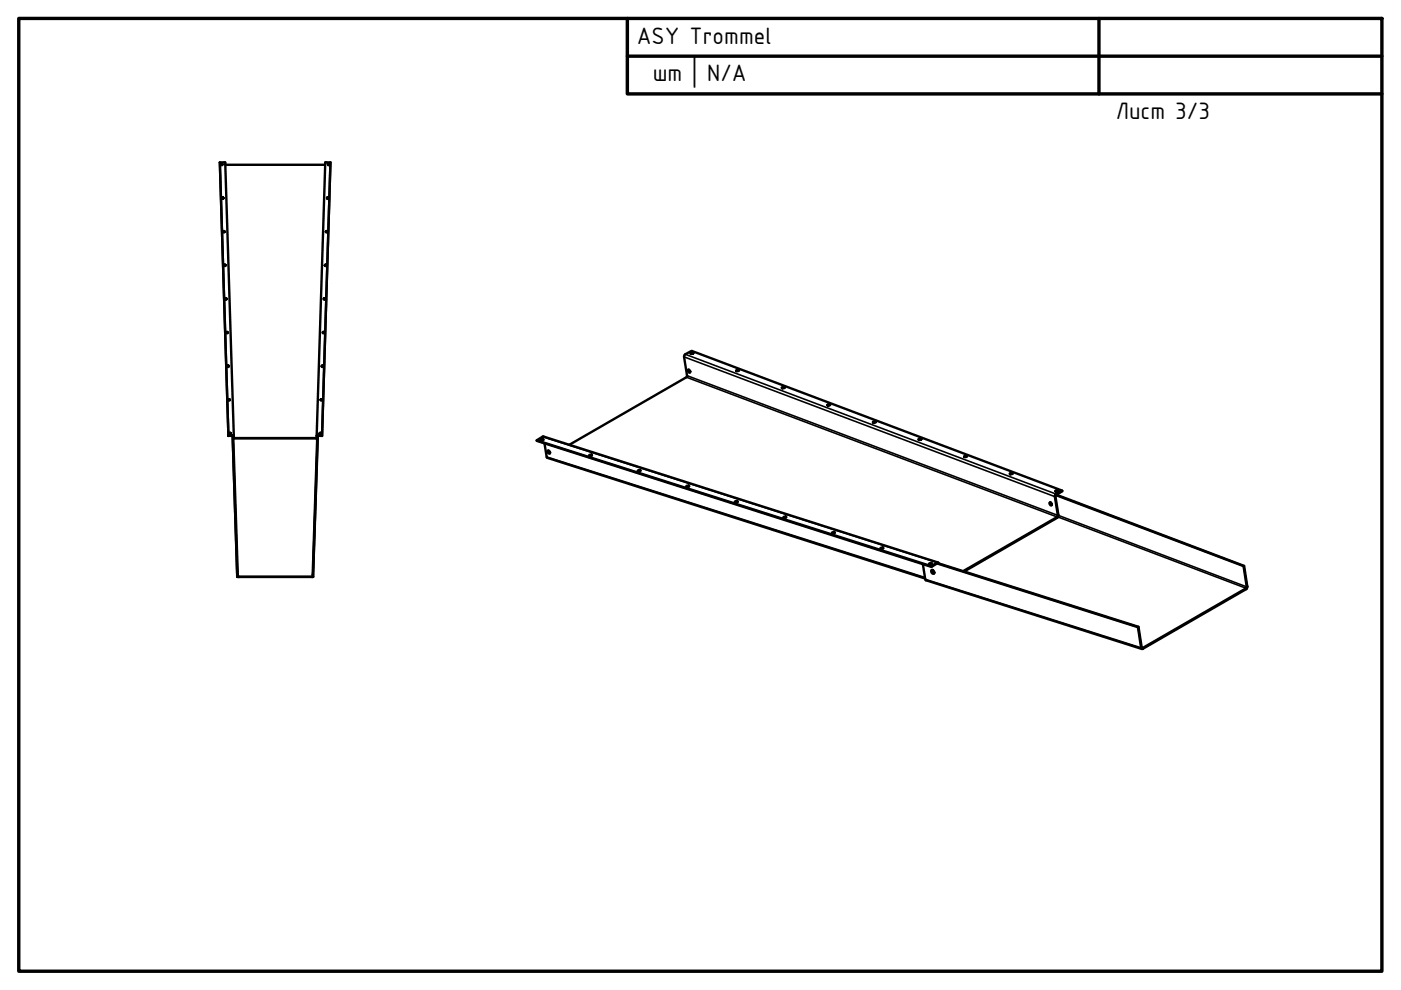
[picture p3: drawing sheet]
<svg xmlns="http://www.w3.org/2000/svg" width="297mm" height="210mm" viewBox="0 0 297 210" stroke-linecap="round" stroke-linejoin="round" font-family="sans-serif">
<defs><g id="words">
<g font-size="5.4">
<text x="135" y="9.4">ASY Trommel</text>
<text x="138.4" y="17.2">шт | N/A</text>
<text x="236.6" y="25.3">Лист 3/3</text>
</g>
</g></defs>
<!-- layer: Visible (ISO) -->
<g fill="none" stroke="#000" stroke-width=".51">
<path d="M46.6 34.5l1.2-.1 1.8 58M46.6 34.5l1.8 57.9h1h-1M46.6 34.4l1.8 58M46.9 34.9l.1-.2 .2 .2M47.8 34.9h21.1M69.6 34.9l.1-.2 .1 .2M47.1 42l.1-.1a.18 .18 0 0 1 .2 .2 .18 .18 0 0 1-.3 .1 .18 .18 0 0 1 0-.3l.1-.1 .2 .2M47.3 49.2l.1-.2 .2 .2M47.5 56.3v-.1a.17 .17 0 0 1 .3 0 .17 .17 0 0 1-.1 .3 .17 .17 0 0 1-.2-.2l.1-.2 .2 .2M68.9 56.3l.2 .1v-.3l-.2 .2 .1-.2 .2 .2M69.1 49.2l.1-.2 .2 .2M69.3 42v.1a.16 .16 0 0 0 .3 0 .16 .16 0 0 0 0-.2 .16 .16 0 0 0-.3 0l.3 .1"/>
<path d="M47.8 63.4v-.1h.2l-.1 .3-.1-.3h.2v.1M48 70.5l.1-.1 .2 .1M48.2 77.7l.2-.2 .1 .2a.16 .16 0 0 1-.3 .1 .16 .16 0 0 1 0-.3 .16 .16 0 0 1 .3 .1v.1M68.2 77.7a.18 .18 0 0 0 .3 .1 .18 .18 0 0 0 0-.3 .18 .18 0 0 0-.3 .2l.1-.2 .2 .2M68.5 70.5l.1-.1 .1 .1M68.7 63.4v.2l.3-.1-.3-.2v.1v-.1l.3 .1M145.9 78.4a.33 .33 0 0 1 .4 .2 .33 .33 0 0 1-.2 .4l-.2-.3zM146 78.4l.1 .4 .2 .1M147 74.9h-.6l.4-.2 .2 .1-.1 .2h-.4M156.1 78.5l.5-.1a.26 .26 0 0 1-.2 .3 .26 .26 0 0 1-.3-.2zM156.6 78.6l-.5 .1M48.4 84.8l.2-.2 .1 .2"/>
<path d="M48.6 91.9l.3-.1v.2h-.3l.1-.2 .2 .1M49.4 92.4h.2M49.5 92.9l-.1-.5 1 29.9M49.5 92.9h.2M49.5 92.9h.1M49.6 92.9h.1M49.6 92.4v.5M49.7 92.9h17.3h-17.3M67.1 92.4l1.9-58h1.1l-1.8 58M67.1 92.4h.3M67.1 92.9h-.1h.2M67.1 92.4v.5"/>
<path d="M67.1 92.9h.1M67.2 92.9l.1-.5-1 29.9M67.4 92.4h.9zM67.4 92.4l-1 29.9M67.8 91.9l.2 .1v-.2l-.2 .1 .1-.1 .2 .1M68 84.8l.1-.2 .2 .2M113.8 93.4l83.6 26.6M114.6 93.3l.3-.2 .3 .1-.3 .2zM115.2 93.3l-.5 .1M115.4 94l.5 3 .2 .1 80 25.6M116.1 95.6a.31 .31 0 0 1 .4 .1 .31 .31 0 0 1-.1 .5l-.2-.2zM116.2 95.5l.1 .4 .3 .2"/>
<path d="M120.7 94.3l24.8-14.3 .2-.4-.7-4.1 .2-.3 1.4-.8 78.6 29.6M125 96.4h.3l.2 .1-.5 .2zM125.5 96.6l-.5 .1M135.2 99.8l.5-.1v.2a.28 .28 0 0 1-.3 .1 .28 .28 0 0 1-.2-.2zM135.8 99.8l-.5 .1M166.3 82.2h-.6l.6-.1a.3 .3 0 0 1-.1 .3 .3 .3 0 0 1-.4-.1M176 85.9l-.5 .1-.1-.1 .2-.2h.4v.2l-.5 .1M185.1 89.5l.2-.2 .4 .2-.3 .1h-.3zM185.7 89.5l-.6 .1M195.3 93.1l-.5 .1 .1-.2a.26 .26 0 0 1 .2-.1 .26 .26 0 0 1 .2 .2l-.5 .1M204.5 96.7a.28 .28 0 0 1 .3-.2 .28 .28 0 0 1 .2 .3l-.4 .1h-.2zM205 96.8l-.5 .1"/>
<path d="M145.5 103.1l.1-.1a.26 .26 0 0 1 .3-.1 .26 .26 0 0 1 .2 .2l-.4 .2zM146.1 103.1l-.6 .1M155.8 106.4l.6-.1-.2 .2h-.4zM156.4 106.4l-.5 .1M166.1 109.7l.2-.2 .4 .1-.3 .2zM166.7 109.7l-.5 .1M176.4 112.9l.4-.1 .2 .2-.6 .1zM177 113l-.6 .1M186.6 116.3l.3-.2 .4 .1-.3 .2zM187.2 116.3h-.5M195.7 119.6l.6 3.4 45.8 14.6M197 119.5l.2-.1 .4 .1-.4 .2z"/>
<path d="M197.5 119.6h-.5M198.7 119.5l42.6 13.5M198.8 119.4l42.6 13.5 .7 4.4M198.9 119.3l-83.7-26.7-1.4 .8v.1l83.7 26.7 1.2-.8M199.1 119.4l-.4-.1-1.3 .7 .1 .2M214.1 100.3h.5l.1 .1-.5 .2zM214.7 100.5h-.5M222.5 106.6a.33 .33 0 0 1 .4 .2 .33 .33 0 0 1-.1 .4l-.3-.3zM222.6 106.6l.4 .5zM222.8 106.6l.2 .3M223.8 105l.6 4.2M223.8 105l39.9 15 .6 4.4"/>
<path d="M224.3 109.3l-.7-4.2 .2-.3 1.4-.8 .1 .2-1.4 .7 39.9 15.1M224.3 109.3l-.1 .3-20 11.5M224.3 104.1l-.5 .1 .1-.2a.28 .28 0 0 1 .2-.1 .28 .28 0 0 1 .3 .2l-.6 .1M224.4 109.2l-.2 .5-19.8 11.5M224.4 109.2l-.1 .1M50.3 122.3h.2M50.3 121.8l-1-29.4 1 29.9M50.4 122.3h.1M50.4 121.8h-.1v.5M50.4 122.3h-.1M50.5 122.3h15.7h-15.7M66.3 122.3h-.1h.2"/>
<path d="M66.3 121.8l.1 .5M66.3 122.3h.1M197.5 120.9a.44 .44 0 0 1 .5 .2 .44 .44 0 0 1 0 .5 .5 .5 0 0 1-.5-.7zM197.6 120.8l.1 .5 .3 .3M197.7 120.9l.1 .4 .3 .2M197.8 120.9l.3 .5M241.4 132.9l-.1 .1 .6 4.3M241.9 137.3l.2 .3h.2M242.1 137.3l.2 .1M242.1 137.3h-.2M242.3 137.4v.2M263.7 120h.1l.7 4.3"/>
<path d="M264.2 124.7v.2M264.2 124.7l-21.9 12.7M264.2 124.9l-21.9 12.7M264.3 124.4l-.1 .3M264.5 124.3l-.3 .6M264.5 124.3l-.2 .1"/>
<circle cx="47" cy="34.9" r=".15"/>
<circle cx="69.7" cy="34.9" r=".15"/>
<circle cx="47.5" cy="49.1" r=".17"/>
<circle cx="69.2" cy="49.1" r=".16"/>
<circle cx="48.1" cy="70.5" r=".15"/>
<circle cx="68.6" cy="70.5" r=".15"/>
<circle cx="48.6" cy="84.8" r=".15"/>
<circle cx="68.1" cy="84.8" r=".15"/>
</g>
<g fill="#000">
<circle cx="50.5" cy="122.3" r=".25"/>
<circle cx="66.2" cy="122.3" r=".25"/>
</g>
<!-- layer: Visible Narrow (ISO) -->
<path d="M145 75.7l78.6 29.6 .2-.1M145.3 75.1l78.6 29.6v.2M145.5 80l78.7 29.6v.2M145.7 79.6l78.6 29.7M115 92.6l83.7 26.7v.1M115.9 96.9l80.2 25.5M224.3 109.6l39.9 15.1M224.4 109.3l39.9 15.1M196.2 122.8l45.7 14.5M242.1 137.3l.2 .1" fill="none" stroke="#000" stroke-width=".34"/>
<!-- layer: Border (ISO) -->
<path d="M4 3.9h289v202h-289zM133 3.9v16h160M133 11.9h160M233 3.9v16" fill="none" stroke="#000" stroke-width=".72"/>
<use href="#words"/>
</svg>
